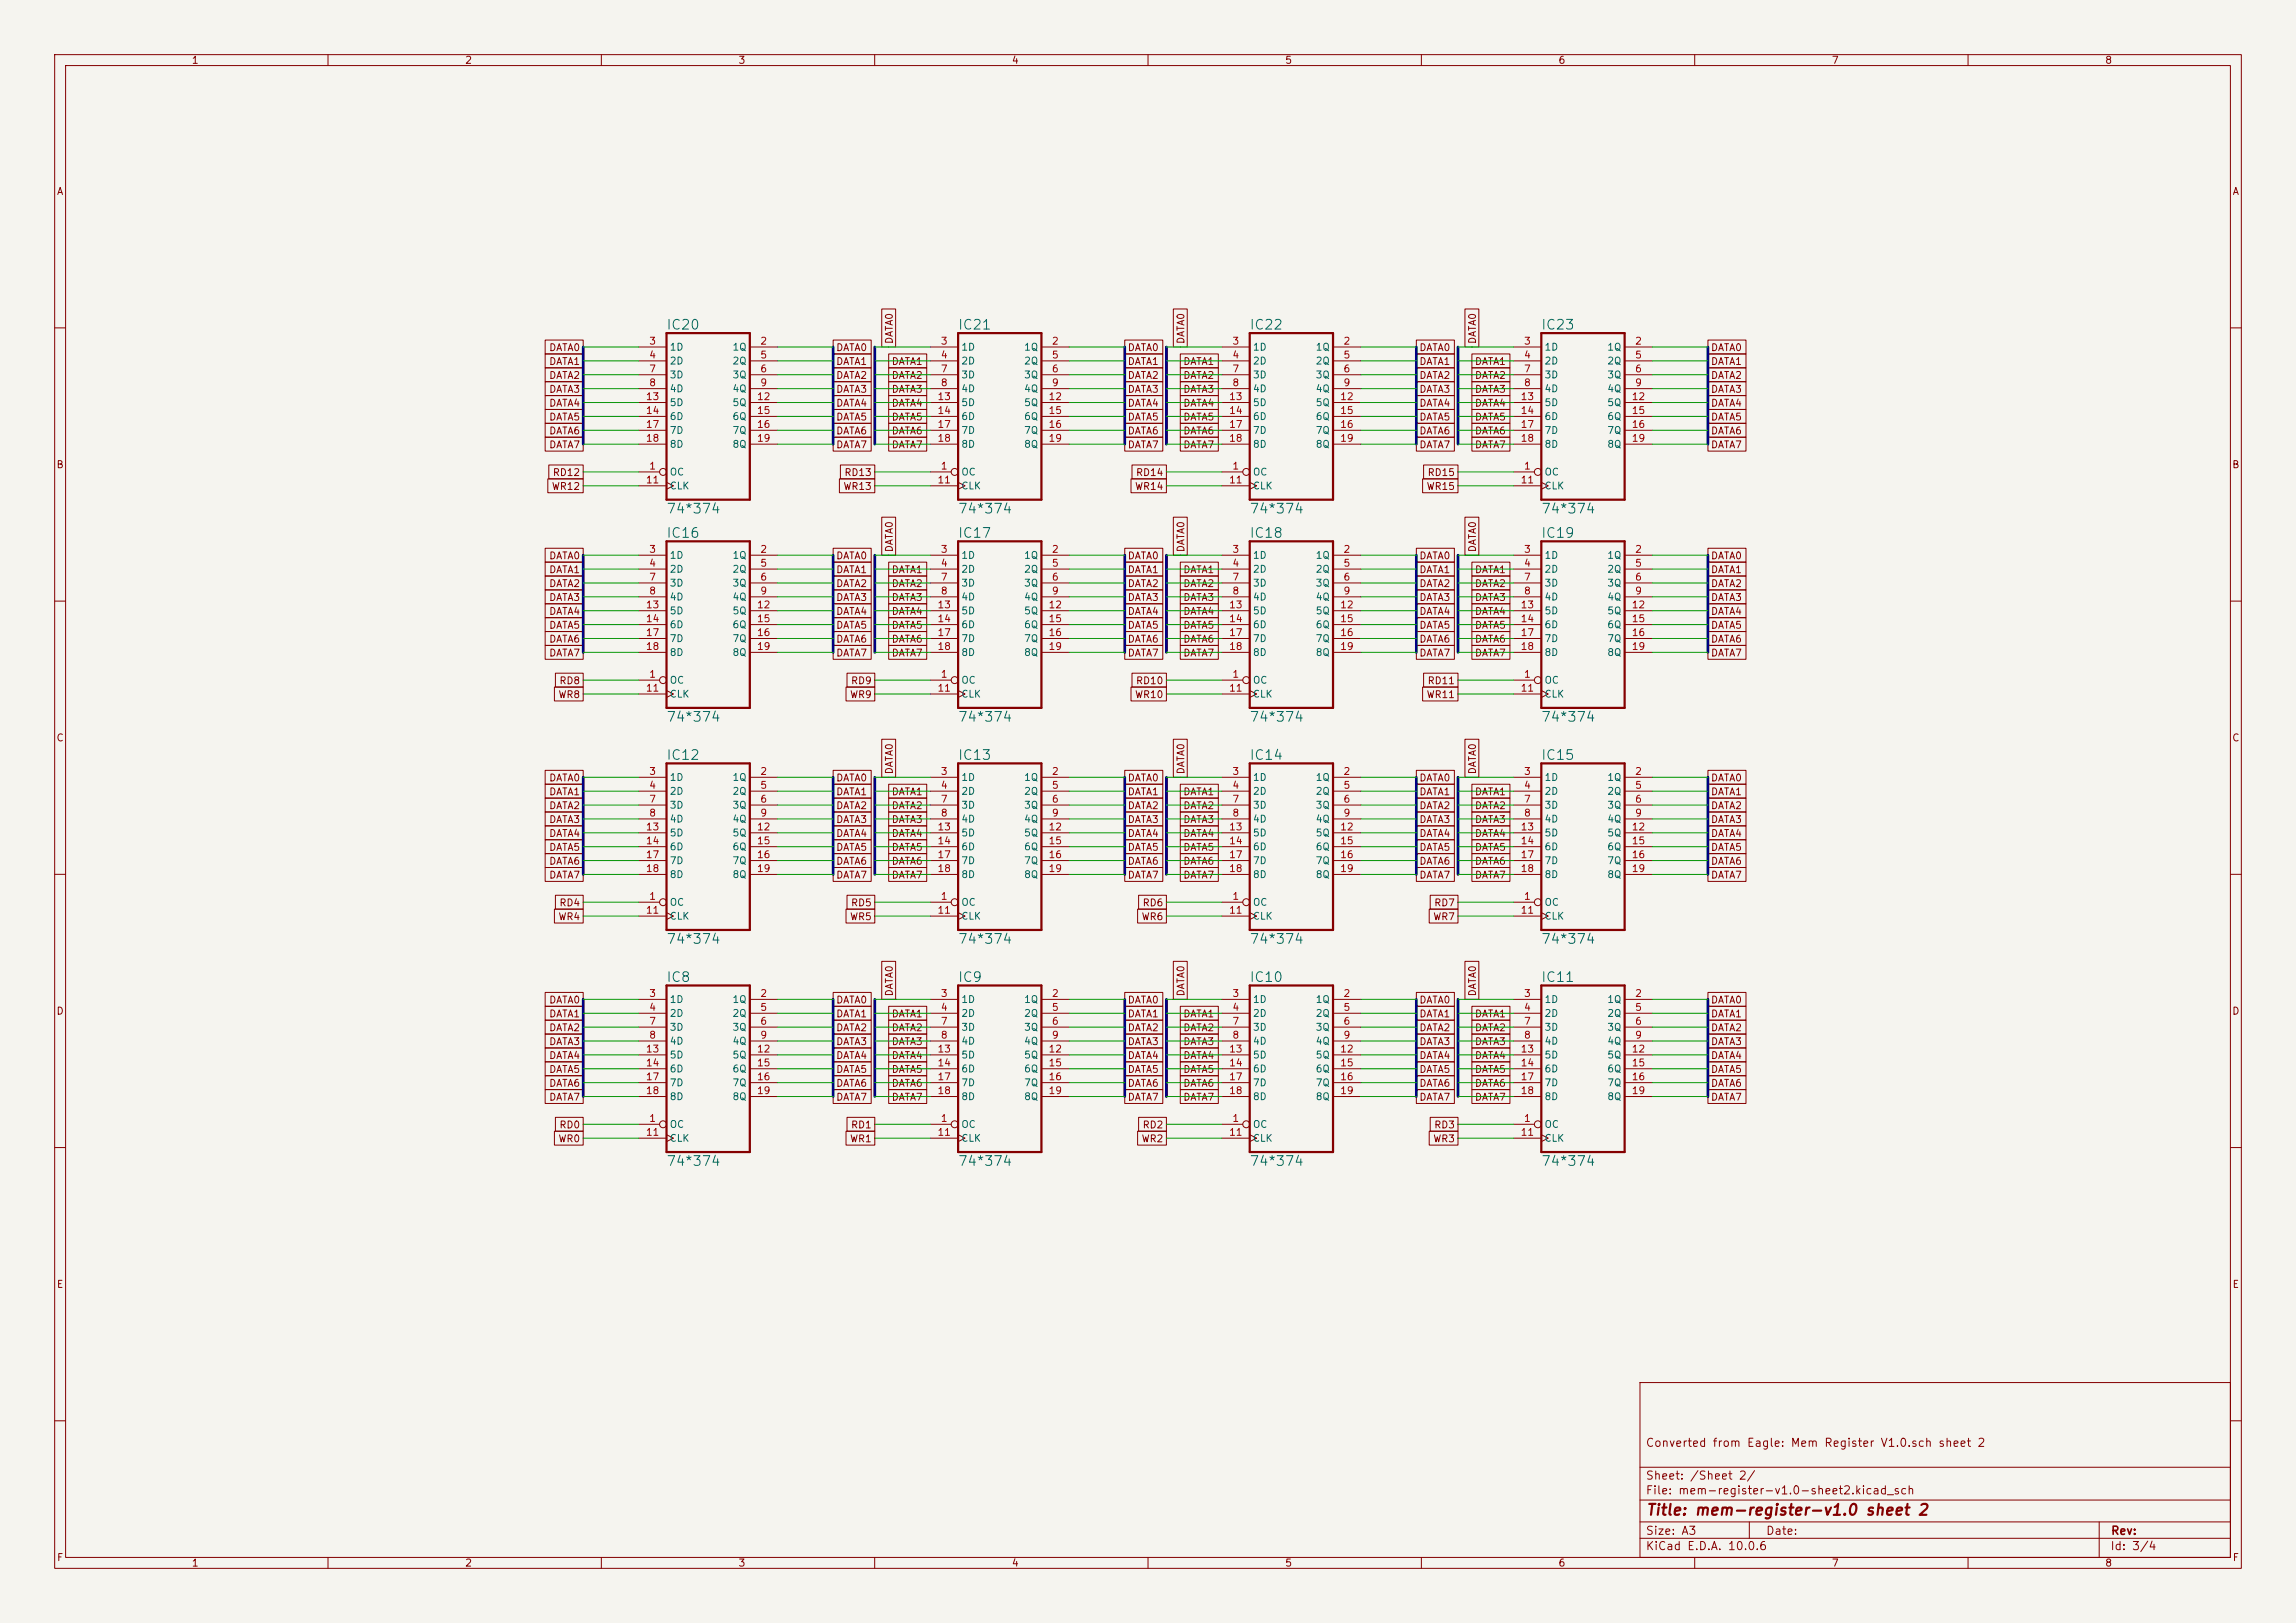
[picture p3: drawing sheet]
<svg xmlns="http://www.w3.org/2000/svg" width="420mm" height="297mm" viewBox="0 0 420 297" stroke-linecap="round" stroke-linejoin="round" font-family="sans-serif">
<defs><g id="words">
<text font-size="2" fill="#840000" x="301" y="277.8">Title: mem-register-v1.0 sheet 2</text>
<g font-size="1.8" fill="#006464">
<text x="121.8" y="60.8">IC20</text>
<text x="175.1" y="60.8">IC21</text>
<text x="228.5" y="60.8">IC22</text>
<text x="281.8" y="60.8">IC23</text>
<text x="121.8" y="94.4">74*374</text>
<text x="175.1" y="94.4">74*374</text>
<text x="228.5" y="94.4">74*374</text>
<text x="281.8" y="94.4">74*374</text>
<text x="121.8" y="98.9">IC16</text>
<text x="175.1" y="98.9">IC17</text>
<text x="228.5" y="98.9">IC18</text>
<text x="281.8" y="98.9">IC19</text>
<text x="121.8" y="132.5">74*374</text>
<text x="175.1" y="132.5">74*374</text>
<text x="228.5" y="132.5">74*374</text>
<text x="281.8" y="132.5">74*374</text>
<text x="121.8" y="139.5">IC12</text>
<text x="175.1" y="139.5">IC13</text>
<text x="228.5" y="139.5">IC14</text>
<text x="281.8" y="139.5">IC15</text>
<text x="121.8" y="173.2">74*374</text>
<text x="175.1" y="173.2">74*374</text>
<text x="228.5" y="173.2">74*374</text>
<text x="281.8" y="173.2">74*374</text>
<text x="121.8" y="180.1">IC8</text>
<text x="175.1" y="180.1">IC9</text>
<text x="228.5" y="180.1">IC10</text>
<text x="281.8" y="180.1">IC11</text>
<text x="121.8" y="213.8">74*374</text>
<text x="175.1" y="213.8">74*374</text>
<text x="228.5" y="213.8">74*374</text>
<text x="281.8" y="213.8">74*374</text>
</g>
<g font-size="1.5" fill="#840000">
<text x="300.9" y="265.1">Converted from Eagle: Mem Register V1.0.sch sheet 2</text>
<text x="300.9" y="273.8">File: mem-register-v1.0-sheet2.kicad_sch</text>
<text x="300.9" y="271.1">Sheet: /Sheet 2/</text>
<text x="300.9" y="281.2">Size: A3</text>
<text x="322.9" y="281.2">Date:</text>
<text x="386" y="281.2">Rev:</text>
<text x="300.9" y="284">KiCad E.D.A. 10.0.6</text>
<text x="385.9" y="284">Id: 3/4</text>
</g>
<g font-size="1.3" fill="#840000">
<text x="35" y="12">1</text>
<text x="85" y="12">2</text>
<text x="135" y="12">3</text>
<text x="185" y="12">4</text>
<text x="235" y="12">5</text>
<text x="285" y="12">6</text>
<text x="335" y="12">7</text>
<text x="385" y="12">8</text>
<text x="10.3" y="36">A</text>
<text x="408.3" y="36">A</text>
<text x="100.4" y="64.6">DATA0</text>
<text x="152.8" y="64.6">DATA0</text>
<text x="163.6" y="63.1" transform="rotate(-90 163.6 63.1)">DATA0</text>
<text x="206.2" y="64.6">DATA0</text>
<text x="217" y="63.1" transform="rotate(-90 217 63.1)">DATA0</text>
<text x="259.5" y="64.6">DATA0</text>
<text x="270.3" y="63.1" transform="rotate(-90 270.3 63.1)">DATA0</text>
<text x="312.9" y="64.6">DATA0</text>
<text x="100.4" y="69.6">DATA2</text>
<text x="100.4" y="67.1">DATA1</text>
<text x="152.8" y="69.6">DATA2</text>
<text x="152.8" y="67.1">DATA1</text>
<text x="163" y="69.6">DATA2</text>
<text x="163" y="67.1">DATA1</text>
<text x="206.2" y="69.6">DATA2</text>
<text x="206.2" y="67.1">DATA1</text>
<text x="216.3" y="69.6">DATA2</text>
<text x="216.3" y="67.1">DATA1</text>
<text x="259.5" y="69.6">DATA2</text>
<text x="259.5" y="67.1">DATA1</text>
<text x="269.7" y="69.6">DATA2</text>
<text x="269.7" y="67.1">DATA1</text>
<text x="312.9" y="67.1">DATA1</text>
<text x="312.9" y="69.6">DATA2</text>
<text x="100.4" y="77.3">DATA5</text>
<text x="100.4" y="74.7">DATA4</text>
<text x="100.4" y="72.2">DATA3</text>
<text x="152.8" y="72.2">DATA3</text>
<text x="152.8" y="77.3">DATA5</text>
<text x="152.8" y="74.7">DATA4</text>
<text x="163" y="72.2">DATA3</text>
<text x="163" y="77.3">DATA5</text>
<text x="163" y="74.7">DATA4</text>
<text x="206.2" y="72.2">DATA3</text>
<text x="206.2" y="77.3">DATA5</text>
<text x="206.2" y="74.7">DATA4</text>
<text x="216.3" y="72.2">DATA3</text>
<text x="216.3" y="77.3">DATA5</text>
<text x="216.3" y="74.7">DATA4</text>
<text x="259.5" y="72.2">DATA3</text>
<text x="259.5" y="77.3">DATA5</text>
<text x="259.5" y="74.7">DATA4</text>
<text x="269.7" y="72.2">DATA3</text>
<text x="269.7" y="77.3">DATA5</text>
<text x="269.7" y="74.7">DATA4</text>
<text x="312.9" y="72.2">DATA3</text>
<text x="312.9" y="77.3">DATA5</text>
<text x="312.9" y="74.7">DATA4</text>
<text x="100.4" y="82.3">DATA7</text>
<text x="100.4" y="79.8">DATA6</text>
<text x="152.8" y="82.3">DATA7</text>
<text x="152.8" y="79.8">DATA6</text>
<text x="163" y="79.8">DATA6</text>
<text x="163" y="82.3">DATA7</text>
<text x="206.2" y="82.3">DATA7</text>
<text x="206.2" y="79.8">DATA6</text>
<text x="216.3" y="82.3">DATA7</text>
<text x="216.3" y="79.8">DATA6</text>
<text x="259.5" y="82.3">DATA7</text>
<text x="259.5" y="79.8">DATA6</text>
<text x="269.7" y="82.3">DATA7</text>
<text x="269.7" y="79.8">DATA6</text>
<text x="312.9" y="82.3">DATA7</text>
<text x="312.9" y="79.8">DATA6</text>
<text x="10.2" y="86">B</text>
<text x="100.8" y="90">WR12</text>
<text x="101" y="87.4">RD12</text>
<text x="154.2" y="90">WR13</text>
<text x="154.4" y="87.4">RD13</text>
<text x="207.5" y="90">WR14</text>
<text x="207.7" y="87.4">RD14</text>
<text x="260.9" y="90">WR15</text>
<text x="261" y="87.4">RD15</text>
<text x="408.2" y="86">B</text>
<text x="163.6" y="101.2" transform="rotate(-90 163.6 101.2)">DATA0</text>
<text x="217" y="101.2" transform="rotate(-90 217 101.2)">DATA0</text>
<text x="270.3" y="101.2" transform="rotate(-90 270.3 101.2)">DATA0</text>
<text x="100.4" y="102.7">DATA0</text>
<text x="100.4" y="105.2">DATA1</text>
<text x="100.4" y="107.7">DATA2</text>
<text x="152.8" y="102.7">DATA0</text>
<text x="152.8" y="105.2">DATA1</text>
<text x="152.8" y="107.7">DATA2</text>
<text x="163" y="105.2">DATA1</text>
<text x="163" y="107.7">DATA2</text>
<text x="206.2" y="107.7">DATA2</text>
<text x="206.2" y="105.2">DATA1</text>
<text x="206.2" y="102.7">DATA0</text>
<text x="216.3" y="105.2">DATA1</text>
<text x="216.3" y="107.7">DATA2</text>
<text x="259.5" y="107.7">DATA2</text>
<text x="259.5" y="105.2">DATA1</text>
<text x="259.5" y="102.7">DATA0</text>
<text x="269.7" y="107.7">DATA2</text>
<text x="269.7" y="105.2">DATA1</text>
<text x="312.9" y="107.7">DATA2</text>
<text x="312.9" y="105.2">DATA1</text>
<text x="312.9" y="102.7">DATA0</text>
<text x="100.4" y="110.3">DATA3</text>
<text x="100.4" y="112.8">DATA4</text>
<text x="152.8" y="110.3">DATA3</text>
<text x="152.8" y="112.8">DATA4</text>
<text x="163" y="112.8">DATA4</text>
<text x="163" y="110.3">DATA3</text>
<text x="206.2" y="112.8">DATA4</text>
<text x="206.2" y="110.3">DATA3</text>
<text x="216.3" y="110.3">DATA3</text>
<text x="216.3" y="112.8">DATA4</text>
<text x="259.5" y="112.8">DATA4</text>
<text x="259.5" y="110.3">DATA3</text>
<text x="269.7" y="110.3">DATA3</text>
<text x="269.7" y="112.8">DATA4</text>
<text x="312.9" y="110.3">DATA3</text>
<text x="312.9" y="112.8">DATA4</text>
<text x="100.4" y="115.4">DATA5</text>
<text x="100.4" y="117.9">DATA6</text>
<text x="152.8" y="115.4">DATA5</text>
<text x="152.8" y="117.9">DATA6</text>
<text x="163" y="115.4">DATA5</text>
<text x="163" y="117.9">DATA6</text>
<text x="206.2" y="117.9">DATA6</text>
<text x="206.2" y="115.4">DATA5</text>
<text x="216.3" y="117.9">DATA6</text>
<text x="216.3" y="115.4">DATA5</text>
<text x="259.5" y="117.9">DATA6</text>
<text x="259.5" y="115.4">DATA5</text>
<text x="269.7" y="117.9">DATA6</text>
<text x="269.7" y="115.4">DATA5</text>
<text x="312.9" y="115.4">DATA5</text>
<text x="312.9" y="117.9">DATA6</text>
<text x="100.4" y="120.4">DATA7</text>
<text x="102.2" y="125.5">RD8</text>
<text x="152.8" y="120.4">DATA7</text>
<text x="155.6" y="125.5">RD9</text>
<text x="163" y="120.4">DATA7</text>
<text x="206.2" y="120.4">DATA7</text>
<text x="207.7" y="125.5">RD10</text>
<text x="216.3" y="120.4">DATA7</text>
<text x="259.5" y="120.4">DATA7</text>
<text x="261" y="125.5">RD11</text>
<text x="269.7" y="120.4">DATA7</text>
<text x="312.9" y="120.4">DATA7</text>
<text x="102" y="128.1">WR8</text>
<text x="155.4" y="128.1">WR9</text>
<text x="207.5" y="128.1">WR10</text>
<text x="260.9" y="128.1">WR11</text>
<text x="10.2" y="136">C</text>
<text x="408.2" y="136">C</text>
<text x="100.4" y="143.3">DATA0</text>
<text x="152.8" y="143.3">DATA0</text>
<text x="163.6" y="141.8" transform="rotate(-90 163.6 141.8)">DATA0</text>
<text x="206.2" y="143.3">DATA0</text>
<text x="217" y="141.8" transform="rotate(-90 217 141.8)">DATA0</text>
<text x="259.5" y="143.3">DATA0</text>
<text x="270.3" y="141.8" transform="rotate(-90 270.3 141.8)">DATA0</text>
<text x="312.9" y="143.3">DATA0</text>
<text x="100.4" y="148.4">DATA2</text>
<text x="100.4" y="145.8">DATA1</text>
<text x="152.8" y="145.8">DATA1</text>
<text x="152.8" y="148.4">DATA2</text>
<text x="163" y="148.4">DATA2</text>
<text x="163" y="145.8">DATA1</text>
<text x="206.2" y="145.8">DATA1</text>
<text x="206.2" y="148.4">DATA2</text>
<text x="216.3" y="145.8">DATA1</text>
<text x="216.3" y="148.4">DATA2</text>
<text x="259.5" y="145.8">DATA1</text>
<text x="259.5" y="148.4">DATA2</text>
<text x="269.7" y="145.8">DATA1</text>
<text x="269.7" y="148.4">DATA2</text>
<text x="312.9" y="145.8">DATA1</text>
<text x="312.9" y="148.4">DATA2</text>
<text x="100.4" y="156">DATA5</text>
<text x="100.4" y="153.5">DATA4</text>
<text x="100.4" y="150.9">DATA3</text>
<text x="152.8" y="150.9">DATA3</text>
<text x="152.8" y="156">DATA5</text>
<text x="152.8" y="153.5">DATA4</text>
<text x="163" y="156">DATA5</text>
<text x="163" y="153.5">DATA4</text>
<text x="163" y="150.9">DATA3</text>
<text x="206.2" y="150.9">DATA3</text>
<text x="206.2" y="153.5">DATA4</text>
<text x="206.2" y="156">DATA5</text>
<text x="216.3" y="150.9">DATA3</text>
<text x="216.3" y="153.5">DATA4</text>
<text x="216.3" y="156">DATA5</text>
<text x="259.5" y="150.9">DATA3</text>
<text x="259.5" y="153.5">DATA4</text>
<text x="259.5" y="156">DATA5</text>
<text x="269.7" y="150.9">DATA3</text>
<text x="269.7" y="153.5">DATA4</text>
<text x="269.7" y="156">DATA5</text>
<text x="312.9" y="150.9">DATA3</text>
<text x="312.9" y="153.5">DATA4</text>
<text x="312.9" y="156">DATA5</text>
<text x="100.4" y="161.1">DATA7</text>
<text x="100.4" y="158.5">DATA6</text>
<text x="152.8" y="161.1">DATA7</text>
<text x="152.8" y="158.5">DATA6</text>
<text x="163" y="161.1">DATA7</text>
<text x="163" y="158.5">DATA6</text>
<text x="206.2" y="158.5">DATA6</text>
<text x="206.2" y="161.1">DATA7</text>
<text x="216.3" y="161.1">DATA7</text>
<text x="216.3" y="158.5">DATA6</text>
<text x="259.5" y="158.5">DATA6</text>
<text x="259.5" y="161.1">DATA7</text>
<text x="269.7" y="161.1">DATA7</text>
<text x="269.7" y="158.5">DATA6</text>
<text x="312.9" y="158.5">DATA6</text>
<text x="312.9" y="161.1">DATA7</text>
<text x="102.2" y="166.2">RD4</text>
<text x="155.6" y="166.2">RD5</text>
<text x="208.9" y="166.2">RD6</text>
<text x="262.2" y="166.2">RD7</text>
<text x="102" y="168.7">WR4</text>
<text x="155.4" y="168.7">WR5</text>
<text x="208.7" y="168.7">WR6</text>
<text x="262.1" y="168.7">WR7</text>
<text x="10.2" y="186">D</text>
<text x="100.4" y="183.9">DATA0</text>
<text x="152.8" y="183.9">DATA0</text>
<text x="163.6" y="182.4" transform="rotate(-90 163.6 182.4)">DATA0</text>
<text x="206.2" y="183.9">DATA0</text>
<text x="217" y="182.4" transform="rotate(-90 217 182.4)">DATA0</text>
<text x="259.5" y="183.9">DATA0</text>
<text x="270.3" y="182.4" transform="rotate(-90 270.3 182.4)">DATA0</text>
<text x="312.9" y="183.9">DATA0</text>
<text x="408.2" y="186">D</text>
<text x="100.4" y="186.5">DATA1</text>
<text x="100.4" y="189">DATA2</text>
<text x="100.4" y="191.6">DATA3</text>
<text x="152.8" y="186.5">DATA1</text>
<text x="152.8" y="189">DATA2</text>
<text x="152.8" y="191.6">DATA3</text>
<text x="163" y="186.5">DATA1</text>
<text x="163" y="189">DATA2</text>
<text x="163" y="191.6">DATA3</text>
<text x="206.2" y="186.5">DATA1</text>
<text x="206.2" y="189">DATA2</text>
<text x="206.2" y="191.6">DATA3</text>
<text x="216.3" y="186.5">DATA1</text>
<text x="216.3" y="189">DATA2</text>
<text x="216.3" y="191.6">DATA3</text>
<text x="259.5" y="186.5">DATA1</text>
<text x="259.5" y="189">DATA2</text>
<text x="259.5" y="191.6">DATA3</text>
<text x="269.7" y="186.5">DATA1</text>
<text x="269.7" y="189">DATA2</text>
<text x="269.7" y="191.6">DATA3</text>
<text x="312.9" y="186.5">DATA1</text>
<text x="312.9" y="189">DATA2</text>
<text x="312.9" y="191.6">DATA3</text>
<text x="100.4" y="194.1">DATA4</text>
<text x="100.4" y="196.6">DATA5</text>
<text x="152.8" y="194.1">DATA4</text>
<text x="152.8" y="196.6">DATA5</text>
<text x="163" y="194.1">DATA4</text>
<text x="163" y="196.6">DATA5</text>
<text x="206.2" y="194.1">DATA4</text>
<text x="206.2" y="196.6">DATA5</text>
<text x="216.3" y="194.1">DATA4</text>
<text x="216.3" y="196.6">DATA5</text>
<text x="259.5" y="194.1">DATA4</text>
<text x="259.5" y="196.6">DATA5</text>
<text x="269.7" y="194.1">DATA4</text>
<text x="269.7" y="196.6">DATA5</text>
<text x="312.9" y="194.1">DATA4</text>
<text x="312.9" y="196.6">DATA5</text>
<text x="100.4" y="201.7">DATA7</text>
<text x="100.4" y="199.2">DATA6</text>
<text x="152.8" y="199.2">DATA6</text>
<text x="152.8" y="201.7">DATA7</text>
<text x="163" y="199.2">DATA6</text>
<text x="163" y="201.7">DATA7</text>
<text x="206.2" y="199.2">DATA6</text>
<text x="206.2" y="201.7">DATA7</text>
<text x="216.3" y="199.2">DATA6</text>
<text x="216.3" y="201.7">DATA7</text>
<text x="259.5" y="199.2">DATA6</text>
<text x="259.5" y="201.7">DATA7</text>
<text x="269.7" y="199.2">DATA6</text>
<text x="269.7" y="201.7">DATA7</text>
<text x="312.9" y="199.2">DATA6</text>
<text x="312.9" y="201.7">DATA7</text>
<text x="102" y="209.3">WR0</text>
<text x="102.2" y="206.8">RD0</text>
<text x="155.4" y="209.3">WR1</text>
<text x="155.6" y="206.8">RD1</text>
<text x="208.7" y="209.3">WR2</text>
<text x="208.9" y="206.8">RD2</text>
<text x="262.1" y="209.3">WR3</text>
<text x="262.2" y="206.8">RD3</text>
<text x="10.3" y="236">E</text>
<text x="408.3" y="236">E</text>
<text x="10.3" y="286">F</text>
<text x="35" y="287">1</text>
<text x="85" y="287">2</text>
<text x="135" y="287">3</text>
<text x="185" y="287">4</text>
<text x="235" y="287">5</text>
<text x="285" y="287">6</text>
<text x="335" y="287">7</text>
<text x="385" y="287">8</text>
<text x="408.3" y="286">F</text>
</g>
<g font-size="1.3" fill="#a90000">
<text x="118.6" y="63.4">3</text>
<text x="118.6" y="65.9">4</text>
<text x="139" y="63.4">2</text>
<text x="139" y="65.9">5</text>
<text x="172" y="63.4">3</text>
<text x="172" y="65.9">4</text>
<text x="192.3" y="63.4">2</text>
<text x="192.3" y="65.9">5</text>
<text x="225.3" y="63.4">3</text>
<text x="225.3" y="65.9">4</text>
<text x="245.6" y="63.4">2</text>
<text x="245.6" y="65.9">5</text>
<text x="278.7" y="63.4">3</text>
<text x="278.7" y="65.9">4</text>
<text x="299" y="63.4">2</text>
<text x="299" y="65.9">5</text>
<text x="118.6" y="68.4">7</text>
<text x="118.6" y="71">8</text>
<text x="139" y="68.4">6</text>
<text x="139" y="71">9</text>
<text x="172" y="68.4">7</text>
<text x="172" y="71">8</text>
<text x="192.3" y="68.4">6</text>
<text x="192.3" y="71">9</text>
<text x="225.3" y="68.4">7</text>
<text x="225.3" y="71">8</text>
<text x="245.6" y="68.4">6</text>
<text x="245.6" y="71">9</text>
<text x="278.7" y="68.4">7</text>
<text x="278.7" y="71">8</text>
<text x="299" y="68.4">6</text>
<text x="299" y="71">9</text>
<text x="118" y="73.5">13</text>
<text x="118" y="76.1">14</text>
<text x="138.4" y="73.5">12</text>
<text x="138.4" y="76.1">15</text>
<text x="171.4" y="73.5">13</text>
<text x="171.4" y="76.1">14</text>
<text x="191.7" y="73.5">12</text>
<text x="191.7" y="76.1">15</text>
<text x="224.7" y="73.5">13</text>
<text x="224.7" y="76.1">14</text>
<text x="245" y="73.5">12</text>
<text x="245" y="76.1">15</text>
<text x="278.1" y="73.5">13</text>
<text x="278.1" y="76.1">14</text>
<text x="298.4" y="73.5">12</text>
<text x="298.4" y="76.1">15</text>
<text x="118" y="78.6">17</text>
<text x="118" y="81.1">18</text>
<text x="138.4" y="78.6">16</text>
<text x="138.4" y="81.1">19</text>
<text x="171.4" y="78.6">17</text>
<text x="171.4" y="81.1">18</text>
<text x="191.7" y="78.6">16</text>
<text x="191.7" y="81.1">19</text>
<text x="224.7" y="78.6">17</text>
<text x="224.7" y="81.1">18</text>
<text x="245" y="78.6">16</text>
<text x="245" y="81.1">19</text>
<text x="278.1" y="78.6">17</text>
<text x="278.1" y="81.1">18</text>
<text x="298.4" y="78.6">16</text>
<text x="298.4" y="81.1">19</text>
<text x="118" y="88.8">11</text>
<text x="118.6" y="86.2">1</text>
<text x="171.4" y="88.8">11</text>
<text x="172" y="86.2">1</text>
<text x="224.7" y="88.8">11</text>
<text x="225.3" y="86.2">1</text>
<text x="278.1" y="88.8">11</text>
<text x="278.7" y="86.2">1</text>
<text x="118.6" y="101.5">3</text>
<text x="139" y="101.5">2</text>
<text x="172" y="101.5">3</text>
<text x="192.3" y="101.5">2</text>
<text x="225.3" y="101.5">3</text>
<text x="245.6" y="101.5">2</text>
<text x="278.7" y="101.5">3</text>
<text x="299" y="101.5">2</text>
<text x="118.6" y="104">4</text>
<text x="118.6" y="106.5">7</text>
<text x="139" y="104">5</text>
<text x="139" y="106.5">6</text>
<text x="172" y="104">4</text>
<text x="172" y="106.5">7</text>
<text x="192.3" y="104">5</text>
<text x="192.3" y="106.5">6</text>
<text x="225.3" y="104">4</text>
<text x="225.3" y="106.5">7</text>
<text x="245.6" y="104">5</text>
<text x="245.6" y="106.5">6</text>
<text x="278.7" y="104">4</text>
<text x="278.7" y="106.5">7</text>
<text x="299" y="104">5</text>
<text x="299" y="106.5">6</text>
<text x="118" y="111.6">13</text>
<text x="118.6" y="109.1">8</text>
<text x="138.4" y="111.6">12</text>
<text x="139" y="109.1">9</text>
<text x="171.4" y="111.6">13</text>
<text x="172" y="109.1">8</text>
<text x="191.7" y="111.6">12</text>
<text x="192.3" y="109.1">9</text>
<text x="224.7" y="111.6">13</text>
<text x="225.3" y="109.1">8</text>
<text x="245" y="111.6">12</text>
<text x="245.6" y="109.1">9</text>
<text x="278.1" y="111.6">13</text>
<text x="278.7" y="109.1">8</text>
<text x="298.4" y="111.6">12</text>
<text x="299" y="109.1">9</text>
<text x="118" y="114.2">14</text>
<text x="118" y="116.7">17</text>
<text x="118" y="119.2">18</text>
<text x="138.4" y="114.2">15</text>
<text x="138.4" y="116.7">16</text>
<text x="138.4" y="119.2">19</text>
<text x="171.4" y="114.2">14</text>
<text x="171.4" y="116.7">17</text>
<text x="171.4" y="119.2">18</text>
<text x="191.7" y="114.2">15</text>
<text x="191.7" y="116.7">16</text>
<text x="191.7" y="119.2">19</text>
<text x="224.7" y="114.2">14</text>
<text x="224.7" y="116.7">17</text>
<text x="224.7" y="119.2">18</text>
<text x="245" y="114.2">15</text>
<text x="245" y="116.7">16</text>
<text x="245" y="119.2">19</text>
<text x="278.1" y="114.2">14</text>
<text x="278.1" y="116.7">17</text>
<text x="278.1" y="119.2">18</text>
<text x="298.4" y="114.2">15</text>
<text x="298.4" y="116.7">16</text>
<text x="298.4" y="119.2">19</text>
<text x="118.6" y="124.3">1</text>
<text x="172" y="124.3">1</text>
<text x="225.3" y="124.3">1</text>
<text x="278.7" y="124.3">1</text>
<text x="118" y="126.9">11</text>
<text x="171.4" y="126.9">11</text>
<text x="224.7" y="126.9">11</text>
<text x="278.1" y="126.9">11</text>
<text x="118.6" y="142.1">3</text>
<text x="139" y="142.1">2</text>
<text x="172" y="142.1">3</text>
<text x="192.3" y="142.1">2</text>
<text x="225.3" y="142.1">3</text>
<text x="245.6" y="142.1">2</text>
<text x="278.7" y="142.1">3</text>
<text x="299" y="142.1">2</text>
<text x="118.6" y="144.6">4</text>
<text x="118.6" y="147.2">7</text>
<text x="118.6" y="149.7">8</text>
<text x="139" y="144.6">5</text>
<text x="139" y="147.2">6</text>
<text x="139" y="149.7">9</text>
<text x="172" y="144.6">4</text>
<text x="172" y="147.2">7</text>
<text x="172" y="149.7">8</text>
<text x="192.3" y="144.6">5</text>
<text x="192.3" y="147.2">6</text>
<text x="192.3" y="149.7">9</text>
<text x="225.3" y="144.6">4</text>
<text x="225.3" y="147.2">7</text>
<text x="225.3" y="149.7">8</text>
<text x="245.6" y="144.6">5</text>
<text x="245.6" y="147.2">6</text>
<text x="245.6" y="149.7">9</text>
<text x="278.7" y="144.6">4</text>
<text x="278.7" y="147.2">7</text>
<text x="278.7" y="149.7">8</text>
<text x="299" y="144.6">5</text>
<text x="299" y="147.2">6</text>
<text x="299" y="149.7">9</text>
<text x="118" y="152.3">13</text>
<text x="118" y="154.8">14</text>
<text x="138.4" y="152.3">12</text>
<text x="138.4" y="154.8">15</text>
<text x="171.4" y="152.3">13</text>
<text x="171.4" y="154.8">14</text>
<text x="191.7" y="152.3">12</text>
<text x="191.7" y="154.8">15</text>
<text x="224.7" y="152.3">13</text>
<text x="224.7" y="154.8">14</text>
<text x="245" y="152.3">12</text>
<text x="245" y="154.8">15</text>
<text x="278.1" y="152.3">13</text>
<text x="278.1" y="154.8">14</text>
<text x="298.4" y="152.3">12</text>
<text x="298.4" y="154.8">15</text>
<text x="118" y="157.3">17</text>
<text x="118" y="159.9">18</text>
<text x="138.4" y="157.3">16</text>
<text x="138.4" y="159.9">19</text>
<text x="171.4" y="157.3">17</text>
<text x="171.4" y="159.9">18</text>
<text x="191.7" y="157.3">16</text>
<text x="191.7" y="159.9">19</text>
<text x="224.7" y="157.3">17</text>
<text x="224.7" y="159.9">18</text>
<text x="245" y="157.3">16</text>
<text x="245" y="159.9">19</text>
<text x="278.1" y="157.3">17</text>
<text x="278.1" y="159.9">18</text>
<text x="298.4" y="157.3">16</text>
<text x="298.4" y="159.9">19</text>
<text x="118" y="167.5">11</text>
<text x="118.6" y="165">1</text>
<text x="171.4" y="167.5">11</text>
<text x="172" y="165">1</text>
<text x="224.7" y="167.5">11</text>
<text x="225.3" y="165">1</text>
<text x="278.1" y="167.5">11</text>
<text x="278.7" y="165">1</text>
<text x="118.6" y="182.7">3</text>
<text x="118.6" y="185.3">4</text>
<text x="139" y="182.7">2</text>
<text x="139" y="185.3">5</text>
<text x="172" y="182.7">3</text>
<text x="172" y="185.3">4</text>
<text x="192.3" y="182.7">2</text>
<text x="192.3" y="185.3">5</text>
<text x="225.3" y="182.7">3</text>
<text x="225.3" y="185.3">4</text>
<text x="245.6" y="182.7">2</text>
<text x="245.6" y="185.3">5</text>
<text x="278.7" y="182.7">3</text>
<text x="278.7" y="185.3">4</text>
<text x="299" y="182.7">2</text>
<text x="299" y="185.3">5</text>
<text x="118.6" y="187.8">7</text>
<text x="118.6" y="190.4">8</text>
<text x="139" y="187.8">6</text>
<text x="139" y="190.4">9</text>
<text x="172" y="187.8">7</text>
<text x="172" y="190.4">8</text>
<text x="192.3" y="187.8">6</text>
<text x="192.3" y="190.4">9</text>
<text x="225.3" y="187.8">7</text>
<text x="225.3" y="190.4">8</text>
<text x="245.6" y="187.8">6</text>
<text x="245.6" y="190.4">9</text>
<text x="278.7" y="187.8">7</text>
<text x="278.7" y="190.4">8</text>
<text x="299" y="187.8">6</text>
<text x="299" y="190.4">9</text>
<text x="118" y="192.9">13</text>
<text x="118" y="195.4">14</text>
<text x="118" y="198">17</text>
<text x="138.4" y="192.9">12</text>
<text x="138.4" y="195.4">15</text>
<text x="138.4" y="198">16</text>
<text x="171.4" y="192.9">13</text>
<text x="171.4" y="195.4">14</text>
<text x="171.4" y="198">17</text>
<text x="191.7" y="192.9">12</text>
<text x="191.7" y="195.4">15</text>
<text x="191.7" y="198">16</text>
<text x="224.7" y="192.9">13</text>
<text x="224.7" y="195.4">14</text>
<text x="224.7" y="198">17</text>
<text x="245" y="192.9">12</text>
<text x="245" y="195.4">15</text>
<text x="245" y="198">16</text>
<text x="278.1" y="192.9">13</text>
<text x="278.1" y="195.4">14</text>
<text x="278.1" y="198">17</text>
<text x="298.4" y="192.9">12</text>
<text x="298.4" y="195.4">15</text>
<text x="298.4" y="198">16</text>
<text x="118" y="200.5">18</text>
<text x="138.4" y="200.5">19</text>
<text x="171.4" y="200.5">18</text>
<text x="191.7" y="200.5">19</text>
<text x="224.7" y="200.5">18</text>
<text x="245" y="200.5">19</text>
<text x="278.1" y="200.5">18</text>
<text x="298.4" y="200.5">19</text>
<text x="118" y="208.1">11</text>
<text x="118.6" y="205.6">1</text>
<text x="171.4" y="208.1">11</text>
<text x="172" y="205.6">1</text>
<text x="224.7" y="208.1">11</text>
<text x="225.3" y="205.6">1</text>
<text x="278.1" y="208.1">11</text>
<text x="278.7" y="205.6">1</text>
</g>
<g font-size="1.3" fill="#006464">
<text x="122.4" y="64.5">1D</text>
<text x="133.9" y="64.5">1Q</text>
<text x="175.7" y="64.5">1D</text>
<text x="187.2" y="64.5">1Q</text>
<text x="229.1" y="64.5">1D</text>
<text x="240.6" y="64.5">1Q</text>
<text x="282.4" y="64.5">1D</text>
<text x="293.9" y="64.5">1Q</text>
<text x="122.4" y="67">2D</text>
<text x="122.4" y="69.5">3D</text>
<text x="133.9" y="67">2Q</text>
<text x="133.9" y="69.5">3Q</text>
<text x="175.7" y="67">2D</text>
<text x="175.7" y="69.5">3D</text>
<text x="187.2" y="67">2Q</text>
<text x="187.2" y="69.5">3Q</text>
<text x="229.1" y="67">2D</text>
<text x="229.1" y="69.5">3D</text>
<text x="240.6" y="67">2Q</text>
<text x="240.6" y="69.5">3Q</text>
<text x="282.4" y="67">2D</text>
<text x="282.4" y="69.5">3D</text>
<text x="293.9" y="67">2Q</text>
<text x="293.9" y="69.5">3Q</text>
<text x="122.4" y="72.1">4D</text>
<text x="122.4" y="74.6">5D</text>
<text x="122.4" y="77.2">6D</text>
<text x="133.9" y="72.1">4Q</text>
<text x="133.9" y="74.6">5Q</text>
<text x="133.9" y="77.2">6Q</text>
<text x="175.7" y="72.1">4D</text>
<text x="175.7" y="74.6">5D</text>
<text x="175.7" y="77.2">6D</text>
<text x="187.2" y="72.1">4Q</text>
<text x="187.2" y="74.6">5Q</text>
<text x="187.2" y="77.2">6Q</text>
<text x="229.1" y="72.1">4D</text>
<text x="229.1" y="74.6">5D</text>
<text x="229.1" y="77.2">6D</text>
<text x="240.6" y="72.1">4Q</text>
<text x="240.6" y="74.6">5Q</text>
<text x="240.6" y="77.2">6Q</text>
<text x="282.4" y="72.1">4D</text>
<text x="282.4" y="74.6">5D</text>
<text x="282.4" y="77.2">6D</text>
<text x="293.9" y="72.1">4Q</text>
<text x="293.9" y="74.6">5Q</text>
<text x="293.9" y="77.2">6Q</text>
<text x="122.4" y="79.7">7D</text>
<text x="122.4" y="82.2">8D</text>
<text x="133.9" y="79.7">7Q</text>
<text x="133.9" y="82.2">8Q</text>
<text x="175.7" y="79.7">7D</text>
<text x="175.7" y="82.2">8D</text>
<text x="187.2" y="79.7">7Q</text>
<text x="187.2" y="82.2">8Q</text>
<text x="229.1" y="79.7">7D</text>
<text x="229.1" y="82.2">8D</text>
<text x="240.6" y="79.7">7Q</text>
<text x="240.6" y="82.2">8Q</text>
<text x="282.4" y="79.7">7D</text>
<text x="282.4" y="82.2">8D</text>
<text x="293.9" y="79.7">7Q</text>
<text x="293.9" y="82.2">8Q</text>
<text x="122.4" y="87.3">OC</text>
<text x="122.4" y="89.9">CLK</text>
<text x="175.7" y="87.3">OC</text>
<text x="175.7" y="89.9">CLK</text>
<text x="229.1" y="87.3">OC</text>
<text x="229.1" y="89.9">CLK</text>
<text x="282.4" y="87.3">OC</text>
<text x="282.4" y="89.9">CLK</text>
<text x="122.4" y="102.6">1D</text>
<text x="122.4" y="105.1">2D</text>
<text x="122.4" y="107.6">3D</text>
<text x="133.9" y="102.6">1Q</text>
<text x="133.9" y="105.1">2Q</text>
<text x="133.9" y="107.6">3Q</text>
<text x="175.7" y="102.6">1D</text>
<text x="175.7" y="105.1">2D</text>
<text x="175.7" y="107.6">3D</text>
<text x="187.2" y="102.6">1Q</text>
<text x="187.2" y="105.1">2Q</text>
<text x="187.2" y="107.6">3Q</text>
<text x="229.1" y="102.6">1D</text>
<text x="229.1" y="105.1">2D</text>
<text x="229.1" y="107.6">3D</text>
<text x="240.6" y="102.6">1Q</text>
<text x="240.6" y="105.1">2Q</text>
<text x="240.6" y="107.6">3Q</text>
<text x="282.4" y="102.6">1D</text>
<text x="282.4" y="105.1">2D</text>
<text x="282.4" y="107.6">3D</text>
<text x="293.9" y="102.6">1Q</text>
<text x="293.9" y="105.1">2Q</text>
<text x="293.9" y="107.6">3Q</text>
<text x="122.4" y="110.2">4D</text>
<text x="122.4" y="112.7">5D</text>
<text x="133.9" y="110.2">4Q</text>
<text x="133.9" y="112.7">5Q</text>
<text x="175.7" y="110.2">4D</text>
<text x="175.7" y="112.7">5D</text>
<text x="187.2" y="110.2">4Q</text>
<text x="187.2" y="112.7">5Q</text>
<text x="229.1" y="110.2">4D</text>
<text x="229.1" y="112.7">5D</text>
<text x="240.6" y="110.2">4Q</text>
<text x="240.6" y="112.7">5Q</text>
<text x="282.4" y="110.2">4D</text>
<text x="282.4" y="112.7">5D</text>
<text x="293.9" y="110.2">4Q</text>
<text x="293.9" y="112.7">5Q</text>
<text x="122.4" y="115.3">6D</text>
<text x="122.4" y="117.8">7D</text>
<text x="133.9" y="115.3">6Q</text>
<text x="133.9" y="117.8">7Q</text>
<text x="175.7" y="115.3">6D</text>
<text x="175.7" y="117.8">7D</text>
<text x="187.2" y="115.3">6Q</text>
<text x="187.2" y="117.8">7Q</text>
<text x="229.1" y="115.3">6D</text>
<text x="229.1" y="117.8">7D</text>
<text x="240.6" y="115.3">6Q</text>
<text x="240.6" y="117.8">7Q</text>
<text x="282.4" y="115.3">6D</text>
<text x="282.4" y="117.8">7D</text>
<text x="293.9" y="115.3">6Q</text>
<text x="293.9" y="117.8">7Q</text>
<text x="122.4" y="125.4">OC</text>
<text x="122.4" y="120.3">8D</text>
<text x="133.9" y="120.3">8Q</text>
<text x="175.7" y="125.4">OC</text>
<text x="175.7" y="120.3">8D</text>
<text x="187.2" y="120.3">8Q</text>
<text x="229.1" y="125.4">OC</text>
<text x="229.1" y="120.3">8D</text>
<text x="240.6" y="120.3">8Q</text>
<text x="282.4" y="125.4">OC</text>
<text x="282.4" y="120.3">8D</text>
<text x="293.9" y="120.3">8Q</text>
<text x="122.4" y="128">CLK</text>
<text x="175.7" y="128">CLK</text>
<text x="229.1" y="128">CLK</text>
<text x="282.4" y="128">CLK</text>
<text x="122.4" y="143.2">1D</text>
<text x="133.9" y="143.2">1Q</text>
<text x="175.7" y="143.2">1D</text>
<text x="187.2" y="143.2">1Q</text>
<text x="229.1" y="143.2">1D</text>
<text x="240.6" y="143.2">1Q</text>
<text x="282.4" y="143.2">1D</text>
<text x="293.9" y="143.2">1Q</text>
<text x="122.4" y="145.7">2D</text>
<text x="122.4" y="148.3">3D</text>
<text x="133.9" y="145.7">2Q</text>
<text x="133.9" y="148.3">3Q</text>
<text x="175.7" y="145.7">2D</text>
<text x="175.7" y="148.3">3D</text>
<text x="187.2" y="145.7">2Q</text>
<text x="187.2" y="148.3">3Q</text>
<text x="229.1" y="145.7">2D</text>
<text x="229.1" y="148.3">3D</text>
<text x="240.6" y="145.7">2Q</text>
<text x="240.6" y="148.3">3Q</text>
<text x="282.4" y="145.7">2D</text>
<text x="282.4" y="148.3">3D</text>
<text x="293.9" y="145.7">2Q</text>
<text x="293.9" y="148.3">3Q</text>
<text x="122.4" y="150.8">4D</text>
<text x="122.4" y="153.4">5D</text>
<text x="122.4" y="155.9">6D</text>
<text x="133.9" y="150.8">4Q</text>
<text x="133.9" y="153.4">5Q</text>
<text x="133.9" y="155.9">6Q</text>
<text x="175.7" y="150.8">4D</text>
<text x="175.7" y="153.4">5D</text>
<text x="175.7" y="155.9">6D</text>
<text x="187.2" y="150.8">4Q</text>
<text x="187.2" y="153.4">5Q</text>
<text x="187.2" y="155.9">6Q</text>
<text x="229.1" y="150.8">4D</text>
<text x="229.1" y="153.4">5D</text>
<text x="229.1" y="155.9">6D</text>
<text x="240.6" y="150.8">4Q</text>
<text x="240.6" y="153.4">5Q</text>
<text x="240.6" y="155.9">6Q</text>
<text x="282.4" y="150.8">4D</text>
<text x="282.4" y="153.4">5D</text>
<text x="282.4" y="155.9">6D</text>
<text x="293.9" y="150.8">4Q</text>
<text x="293.9" y="153.4">5Q</text>
<text x="293.9" y="155.9">6Q</text>
<text x="122.4" y="158.4">7D</text>
<text x="122.4" y="161">8D</text>
<text x="133.9" y="158.4">7Q</text>
<text x="133.9" y="161">8Q</text>
<text x="175.7" y="158.4">7D</text>
<text x="175.7" y="161">8D</text>
<text x="187.2" y="158.4">7Q</text>
<text x="187.2" y="161">8Q</text>
<text x="229.1" y="158.4">7D</text>
<text x="229.1" y="161">8D</text>
<text x="240.6" y="158.4">7Q</text>
<text x="240.6" y="161">8Q</text>
<text x="282.4" y="158.4">7D</text>
<text x="282.4" y="161">8D</text>
<text x="293.9" y="158.4">7Q</text>
<text x="293.9" y="161">8Q</text>
<text x="122.4" y="166.1">OC</text>
<text x="175.7" y="166.1">OC</text>
<text x="229.1" y="166.1">OC</text>
<text x="282.4" y="166.1">OC</text>
<text x="122.4" y="168.6">CLK</text>
<text x="175.7" y="168.6">CLK</text>
<text x="229.1" y="168.6">CLK</text>
<text x="282.4" y="168.6">CLK</text>
<text x="122.4" y="183.8">1D</text>
<text x="133.9" y="183.8">1Q</text>
<text x="175.7" y="183.8">1D</text>
<text x="187.2" y="183.8">1Q</text>
<text x="229.1" y="183.8">1D</text>
<text x="240.6" y="183.8">1Q</text>
<text x="282.4" y="183.8">1D</text>
<text x="293.9" y="183.8">1Q</text>
<text x="122.4" y="186.4">2D</text>
<text x="122.4" y="188.9">3D</text>
<text x="122.4" y="191.5">4D</text>
<text x="133.9" y="186.4">2Q</text>
<text x="133.9" y="188.9">3Q</text>
<text x="133.9" y="191.5">4Q</text>
<text x="175.7" y="186.4">2D</text>
<text x="175.7" y="188.9">3D</text>
<text x="175.7" y="191.5">4D</text>
<text x="187.2" y="186.4">2Q</text>
<text x="187.2" y="188.9">3Q</text>
<text x="187.2" y="191.5">4Q</text>
<text x="229.1" y="186.4">2D</text>
<text x="229.1" y="188.9">3D</text>
<text x="229.1" y="191.5">4D</text>
<text x="240.6" y="186.4">2Q</text>
<text x="240.6" y="188.9">3Q</text>
<text x="240.6" y="191.5">4Q</text>
<text x="282.4" y="186.4">2D</text>
<text x="282.4" y="188.9">3D</text>
<text x="282.4" y="191.5">4D</text>
<text x="293.9" y="186.4">2Q</text>
<text x="293.9" y="188.9">3Q</text>
<text x="293.9" y="191.5">4Q</text>
<text x="122.4" y="194">5D</text>
<text x="122.4" y="196.5">6D</text>
<text x="133.9" y="194">5Q</text>
<text x="133.9" y="196.5">6Q</text>
<text x="175.7" y="194">5D</text>
<text x="175.7" y="196.5">6D</text>
<text x="187.2" y="194">5Q</text>
<text x="187.2" y="196.5">6Q</text>
<text x="229.1" y="194">5D</text>
<text x="229.1" y="196.5">6D</text>
<text x="240.6" y="194">5Q</text>
<text x="240.6" y="196.5">6Q</text>
<text x="282.4" y="194">5D</text>
<text x="282.4" y="196.5">6D</text>
<text x="293.9" y="194">5Q</text>
<text x="293.9" y="196.5">6Q</text>
<text x="122.4" y="199.1">7D</text>
<text x="122.4" y="201.6">8D</text>
<text x="133.9" y="199.1">7Q</text>
<text x="133.9" y="201.6">8Q</text>
<text x="175.7" y="199.1">7D</text>
<text x="175.7" y="201.6">8D</text>
<text x="187.2" y="199.1">7Q</text>
<text x="187.2" y="201.6">8Q</text>
<text x="229.1" y="199.1">7D</text>
<text x="229.1" y="201.6">8D</text>
<text x="240.6" y="199.1">7Q</text>
<text x="240.6" y="201.6">8Q</text>
<text x="282.4" y="199.1">7D</text>
<text x="282.4" y="201.6">8D</text>
<text x="293.9" y="199.1">7Q</text>
<text x="293.9" y="201.6">8Q</text>
<text x="122.4" y="206.7">OC</text>
<text x="122.4" y="209.2">CLK</text>
<text x="175.7" y="206.7">OC</text>
<text x="175.7" y="209.2">CLK</text>
<text x="229.1" y="206.7">OC</text>
<text x="229.1" y="209.2">CLK</text>
<text x="282.4" y="206.7">OC</text>
<text x="282.4" y="209.2">CLK</text>
</g>
</g></defs>
<path d="M0 0h420v297h-420z" fill="#f5f4ef" stroke="#f5f4ef" stroke-width=".18"/>
<g fill="none" stroke="#840000" stroke-width=".18">
<path d="M10 10h400v277h-400zM12 12h396v273h-396zM60 10v2M110 10v2M160 10v2M210 10v2M260 10v2M310 10v2M360 10v2M161.3 56.5h2.5v7h-2.5zM214.6 56.5h2.6v7h-2.6zM268 56.5h2.5v7h-2.5z"/>
<path d="M10 60h2M99.7 77.5h7v2.5h-7zM99.7 74.9h7v2.6h-7zM99.7 72.4h7v2.5h-7zM99.7 69.8h7v2.6h-7zM99.7 67.3h7v2.6h-7zM99.7 64.8h7v2.5h-7zM99.7 62.2h7v2.6h-7zM116.8 63.5h5.1M116.8 66h5.1M116.8 68.6h5.1M116.8 71.1h5.1"/>
<path d="M116.8 73.7h5.1M116.8 76.2h5.1M116.8 78.7h5.1M137.2 63.5h5M137.2 66h5M137.2 68.6h5M137.2 71.1h5M137.2 73.7h5M137.2 76.2h5M137.2 78.7h5M152.4 69.8h7v2.6h-7zM152.4 67.3h7v2.6h-7z"/>
<path d="M152.4 64.8h7v2.5h-7zM152.4 62.2h7v2.6h-7zM152.4 77.5h7v2.5h-7zM152.4 74.9h7v2.6h-7zM152.4 72.4h7v2.5h-7zM162.6 69.8h6.9v2.6h-6.9zM162.6 67.3h6.9v2.6h-6.9zM162.6 64.8h6.9v2.5h-6.9zM162.6 77.5h6.9v2.5h-6.9zM162.6 74.9h6.9v2.6h-6.9zM162.6 72.4h6.9v2.5h-6.9zM170.2 63.5h5.1"/>
<path d="M170.2 66h5.1M170.2 68.6h5.1M170.2 71.1h5.1M170.2 73.7h5.1M170.2 76.2h5.1M170.2 78.7h5.1M190.5 63.5h5.1M190.5 66h5.1M190.5 68.6h5.1M190.5 71.1h5.1M190.5 73.7h5.1M190.5 76.2h5.1"/>
<path d="M190.5 78.7h5.1M205.7 69.8h7v2.6h-7zM205.7 67.3h7v2.6h-7zM205.7 64.8h7v2.5h-7zM205.7 62.2h7v2.6h-7zM205.7 77.5h7v2.5h-7zM205.7 74.9h7v2.6h-7zM205.7 72.4h7v2.5h-7zM215.9 69.8h7v2.6h-7zM215.9 67.3h7v2.6h-7zM215.9 64.8h7v2.5h-7zM215.9 77.5h7v2.5h-7z"/>
<path d="M215.9 74.9h7v2.6h-7zM215.9 72.4h7v2.5h-7zM223.5 63.5h5.1M223.5 66h5.1M223.5 68.6h5.1M223.5 71.1h5.1M223.5 73.7h5.1M223.5 76.2h5.1M223.5 78.7h5.1M243.8 63.5h5.1M243.8 66h5.1M243.8 68.6h5.1"/>
<path d="M243.8 71.1h5.1M243.8 73.7h5.1M243.8 76.2h5.1M243.8 78.7h5.1M259.1 69.8h6.9v2.6h-6.9zM259.1 67.3h6.9v2.6h-6.9zM259.1 64.8h6.9v2.5h-6.9zM259.1 62.2h6.9v2.6h-6.9zM259.1 77.5h6.9v2.5h-6.9zM259.1 74.9h6.9v2.6h-6.9zM259.1 72.4h6.9v2.5h-6.9zM269.2 69.8h7v2.6h-7z"/>
<path d="M269.2 67.3h7v2.6h-7zM269.2 64.8h7v2.5h-7zM269.2 77.5h7v2.5h-7zM269.2 74.9h7v2.6h-7zM269.2 72.4h7v2.5h-7zM276.9 63.5h5M276.9 66h5M276.9 68.6h5M276.9 71.1h5M276.9 73.7h5M276.9 76.2h5M276.9 78.7h5"/>
<path d="M297.2 63.5h5.1M297.2 66h5.1M297.2 68.6h5.1M297.2 71.1h5.1M297.2 73.7h5.1M297.2 76.2h5.1M297.2 78.7h5.1M312.4 62.2h7v2.6h-7zM312.4 64.8h7v2.5h-7zM312.4 67.3h7v2.6h-7zM312.4 69.8h7v2.6h-7zM312.4 77.5h7v2.5h-7z"/>
<path d="M312.4 74.9h7v2.6h-7zM312.4 72.4h7v2.5h-7zM408 60h2M99.7 80h7v2.6h-7zM100.2 87.6h6.5v2.6h-6.5zM100.4 85.1h6.3v2.5h-6.3zM116.8 86.4h3.8M116.8 88.9h5.1M116.8 81.3h5.1M121.9 88.3l1.3 .6-1.3 .6M137.2 81.3h5M152.4 80h7v2.6h-7z"/>
<path d="M153.5 87.6h6.5v2.6h-6.5zM153.7 85.1h6.3v2.5h-6.3zM161.3 94.6h2.5v7h-2.5zM162.6 80h6.9v2.6h-6.9zM170.2 86.4h3.8M170.2 88.9h5.1M170.2 81.3h5.1M175.3 88.3l1.2 .6-1.2 .6M190.5 81.3h5.1M205.7 80h7v2.6h-7zM206.9 87.6h6.5v2.6h-6.5zM207.1 85.1h6.3v2.5h-6.3z"/>
<path d="M214.6 94.6h2.6v7h-2.6zM215.9 80h7v2.6h-7zM223.5 86.4h3.8M223.5 88.9h5.1M223.5 81.3h5.1M228.6 88.3l1.3 .6-1.3 .6M243.8 81.3h5.1M259.1 80h6.9v2.6h-6.9zM260.2 87.6h6.5v2.6h-6.5zM260.4 85.1h6.3v2.5h-6.3zM268 94.6h2.5v7h-2.5zM269.2 80h7v2.6h-7z"/>
<path d="M276.9 86.4h3.8M276.9 88.9h5M276.9 81.3h5M281.9 88.3l1.3 .6-1.3 .6M297.2 81.3h5.1M312.4 80h7v2.6h-7zM10 110h2M99.7 100.3h7v2.6h-7zM99.7 102.9h7v2.5h-7zM99.7 105.4h7v2.6h-7zM99.7 107.9h7v2.6h-7zM99.7 110.5h7v2.5h-7z"/>
<path d="M99.7 113h7v2.6h-7zM99.7 115.6h7v2.5h-7zM99.7 118.1h7v2.6h-7zM116.8 101.6h5.1M116.8 104.1h5.1M116.8 106.7h5.1M116.8 109.2h5.1M116.8 111.8h5.1M116.8 114.3h5.1M116.8 116.8h5.1M116.8 119.4h5.1M137.2 101.6h5"/>
<path d="M137.2 104.1h5M137.2 106.7h5M137.2 109.2h5M137.2 111.8h5M137.2 114.3h5M137.2 116.8h5M137.2 119.4h5M152.4 100.3h7v2.6h-7zM152.4 102.9h7v2.5h-7zM152.4 105.4h7v2.6h-7zM152.4 107.9h7v2.6h-7zM152.4 110.5h7v2.5h-7z"/>
<path d="M152.4 113h7v2.6h-7zM152.4 115.6h7v2.5h-7zM152.4 118.1h7v2.6h-7zM162.6 110.5h6.9v2.5h-6.9zM162.6 113h6.9v2.6h-6.9zM162.6 115.6h6.9v2.5h-6.9zM162.6 102.9h6.9v2.5h-6.9zM162.6 105.4h6.9v2.6h-6.9zM162.6 107.9h6.9v2.6h-6.9zM162.6 118.1h6.9v2.6h-6.9zM170.2 101.6h5.1M170.2 104.1h5.1"/>
<path d="M170.2 106.7h5.1M170.2 109.2h5.1M170.2 111.8h5.1M170.2 114.3h5.1M170.2 116.8h5.1M170.2 119.4h5.1M190.5 101.6h5.1M190.5 104.1h5.1M190.5 106.7h5.1M190.5 109.2h5.1M190.5 111.8h5.1M190.5 114.3h5.1"/>
<path d="M190.5 116.8h5.1M190.5 119.4h5.1M205.7 118.1h7v2.6h-7zM205.7 115.6h7v2.5h-7zM205.7 113h7v2.6h-7zM205.7 110.5h7v2.5h-7zM205.7 107.9h7v2.6h-7zM205.7 105.4h7v2.6h-7zM205.7 102.9h7v2.5h-7zM205.7 100.3h7v2.6h-7zM215.9 118.1h7v2.6h-7zM215.9 107.9h7v2.6h-7z"/>
<path d="M215.9 102.9h7v2.5h-7zM215.9 115.6h7v2.5h-7zM215.9 113h7v2.6h-7zM215.9 110.5h7v2.5h-7zM215.9 105.4h7v2.6h-7zM223.5 101.6h5.1M223.5 104.1h5.1M223.5 106.7h5.1M223.5 109.2h5.1M223.5 111.8h5.1M223.5 114.3h5.1M223.5 116.8h5.1"/>
<path d="M223.5 119.4h5.1M243.8 101.6h5.1M243.8 104.1h5.1M243.8 106.7h5.1M243.8 109.2h5.1M243.8 111.8h5.1M243.8 114.3h5.1M243.8 116.8h5.1M243.8 119.4h5.1M259.1 118.1h6.9v2.6h-6.9zM259.1 115.6h6.9v2.5h-6.9zM259.1 113h6.9v2.6h-6.9z"/>
<path d="M259.1 110.5h6.9v2.5h-6.9zM259.1 107.9h6.9v2.6h-6.9zM259.1 105.4h6.9v2.6h-6.9zM259.1 102.9h6.9v2.5h-6.9zM259.1 100.3h6.9v2.6h-6.9zM269.2 118.1h7v2.6h-7zM269.2 107.9h7v2.6h-7zM269.2 105.4h7v2.6h-7zM269.2 102.9h7v2.5h-7zM269.2 115.6h7v2.5h-7zM269.2 113h7v2.6h-7zM269.2 110.5h7v2.5h-7z"/>
<path d="M276.9 101.6h5M276.9 104.1h5M276.9 106.7h5M276.9 109.2h5M276.9 111.8h5M276.9 114.3h5M276.9 116.8h5M276.9 119.4h5M297.2 101.6h5.1M297.2 104.1h5.1M297.2 106.7h5.1M297.2 109.2h5.1"/>
<path d="M297.2 111.8h5.1M297.2 114.3h5.1M297.2 116.8h5.1M297.2 119.4h5.1M312.4 105.4h7v2.6h-7zM312.4 102.9h7v2.5h-7zM312.4 100.3h7v2.6h-7zM312.4 107.9h7v2.6h-7zM312.4 110.5h7v2.5h-7zM312.4 113h7v2.6h-7zM312.4 115.6h7v2.5h-7zM312.4 118.1h7v2.6h-7z"/>
<path d="M408 110h2M101.4 125.7h5.3v2.6h-5.3zM101.6 123.2h5.1v2.5h-5.1zM116.8 124.5h3.8M116.8 127h5.1M121.9 126.4l1.3 .6-1.3 .6M154.8 125.7h5.2v2.6h-5.2zM154.9 123.2h5.1v2.5h-5.1zM161.3 135.3h2.5v6.9h-2.5zM170.2 124.5h3.8M170.2 127h5.1M175.3 126.4l1.2 .6-1.2 .6"/>
<path d="M206.9 125.7h6.5v2.6h-6.5zM207.1 123.2h6.3v2.5h-6.3zM214.6 135.3h2.6v6.9h-2.6zM223.5 124.5h3.8M223.5 127h5.1M228.6 126.4l1.3 .6-1.3 .6M260.2 125.7h6.5v2.6h-6.5zM260.4 123.2h6.3v2.5h-6.3zM268 135.3h2.5v6.9h-2.5zM276.9 124.5h3.8M276.9 127h5M281.9 126.4l1.3 .6-1.3 .6"/>
<path d="M10 160h2M99.7 158.7h7v2.6h-7zM99.7 156.2h7v2.6h-7zM99.7 153.7h7v2.5h-7zM99.7 151.1h7v2.6h-7zM99.7 148.6h7v2.5h-7zM99.7 146h7v2.6h-7zM99.7 143.5h7v2.6h-7zM99.7 141h7v2.5h-7zM116.8 142.2h5.1M116.8 144.8h5.1M116.8 147.3h5.1"/>
<path d="M116.8 149.9h5.1M116.8 152.4h5.1M116.8 154.9h5.1M116.8 157.5h5.1M137.2 142.2h5M137.2 144.8h5M137.2 147.3h5M137.2 149.9h5M137.2 152.4h5M137.2 154.9h5M137.2 157.5h5M152.4 141h7v2.5h-7z"/>
<path d="M152.4 143.5h7v2.6h-7zM152.4 146h7v2.6h-7zM152.4 148.6h7v2.5h-7zM152.4 158.7h7v2.6h-7zM152.4 156.2h7v2.6h-7zM152.4 153.7h7v2.5h-7zM152.4 151.1h7v2.6h-7zM162.6 158.7h6.9v2.6h-6.9zM162.6 156.2h6.9v2.6h-6.9zM162.6 153.7h6.9v2.5h-6.9zM162.6 151.1h6.9v2.6h-6.9zM162.6 148.6h6.9v2.5h-6.9z"/>
<path d="M162.6 146h6.9v2.6h-6.9zM162.6 143.5h6.9v2.6h-6.9zM170.2 142.2h5.1M170.2 144.8h5.1M170.2 147.3h5.1M170.2 149.9h5.1M170.2 152.4h5.1M170.2 154.9h5.1M170.2 157.5h5.1M190.5 142.2h5.1M190.5 144.8h5.1M190.5 147.3h5.1"/>
<path d="M190.5 149.9h5.1M190.5 152.4h5.1M190.5 154.9h5.1M190.5 157.5h5.1M205.7 141h7v2.5h-7zM205.7 143.5h7v2.6h-7zM205.7 146h7v2.6h-7zM205.7 148.6h7v2.5h-7zM205.7 151.1h7v2.6h-7zM205.7 153.7h7v2.5h-7zM205.7 156.2h7v2.6h-7zM205.7 158.7h7v2.6h-7z"/>
<path d="M215.9 158.7h7v2.6h-7zM215.9 156.2h7v2.6h-7zM215.9 143.5h7v2.6h-7zM215.9 146h7v2.6h-7zM215.9 148.6h7v2.5h-7zM215.9 151.1h7v2.6h-7zM215.9 153.7h7v2.5h-7zM223.5 142.2h5.1M223.5 144.8h5.1M223.5 147.3h5.1M223.5 149.9h5.1M223.5 152.4h5.1"/>
<path d="M223.5 154.9h5.1M223.5 157.5h5.1M243.8 142.2h5.1M243.8 144.8h5.1M243.8 147.3h5.1M243.8 149.9h5.1M243.8 152.4h5.1M243.8 154.9h5.1M243.8 157.5h5.1M259.1 141h6.9v2.5h-6.9zM259.1 143.5h6.9v2.6h-6.9zM259.1 146h6.9v2.6h-6.9z"/>
<path d="M259.1 148.6h6.9v2.5h-6.9zM259.1 151.1h6.9v2.6h-6.9zM259.1 153.7h6.9v2.5h-6.9zM259.1 156.2h6.9v2.6h-6.9zM259.1 158.7h6.9v2.6h-6.9zM269.2 158.7h7v2.6h-7zM269.2 156.2h7v2.6h-7zM269.2 143.5h7v2.6h-7zM269.2 146h7v2.6h-7zM269.2 148.6h7v2.5h-7zM269.2 151.1h7v2.6h-7zM269.2 153.7h7v2.5h-7z"/>
<path d="M276.9 142.2h5M276.9 144.8h5M276.9 147.3h5M276.9 149.9h5M276.9 152.4h5M276.9 154.9h5M276.9 157.5h5M297.2 142.2h5.1M297.2 144.8h5.1M297.2 147.3h5.1M297.2 149.9h5.1M297.2 152.4h5.1"/>
<path d="M297.2 154.9h5.1M297.2 157.5h5.1M312.4 141h7v2.5h-7zM312.4 143.5h7v2.6h-7zM312.4 146h7v2.6h-7zM312.4 148.6h7v2.5h-7zM312.4 151.1h7v2.6h-7zM312.4 153.7h7v2.5h-7zM312.4 156.2h7v2.6h-7zM312.4 158.7h7v2.6h-7zM408 160h2M101.4 166.4h5.3v2.5h-5.3z"/>
<path d="M101.6 163.8h5.1v2.6h-5.1zM116.8 160h5.1M116.8 165.1h3.8M116.8 167.6h5.1M121.9 167l1.3 .6-1.3 .7M137.2 160h5M154.8 166.4h5.2v2.5h-5.2zM154.9 163.8h5.1v2.6h-5.1zM161.3 175.9h2.5v7h-2.5zM170.2 160h5.1M170.2 165.1h3.8M170.2 167.6h5.1"/>
<path d="M175.3 167l1.2 .6-1.2 .7M190.5 160h5.1M208.1 166.4h5.3v2.5h-5.3zM208.3 163.8h5.1v2.6h-5.1zM214.6 175.9h2.6v7h-2.6zM223.5 160h5.1M223.5 165.1h3.8M223.5 167.6h5.1M228.6 167l1.3 .6-1.3 .7M243.8 160h5.1M261.4 166.4h5.3v2.5h-5.3zM261.6 163.8h5.1v2.6h-5.1z"/>
<path d="M268 175.9h2.5v7h-2.5zM276.9 160h5M276.9 165.1h3.8M276.9 167.6h5M281.9 167l1.3 .6-1.3 .7M297.2 160h5.1M99.7 199.4h7v2.5h-7zM99.7 181.6h7v2.6h-7zM99.7 184.1h7v2.6h-7zM99.7 186.7h7v2.5h-7zM99.7 189.2h7v2.6h-7zM99.7 191.8h7v2.5h-7z"/>
<path d="M99.7 194.3h7v2.6h-7zM99.7 196.8h7v2.6h-7zM116.8 182.9h5.1M116.8 185.4h5.1M116.8 188h5.1M116.8 190.5h5.1M116.8 193h5.1M116.8 195.6h5.1M116.8 198.1h5.1M137.2 182.9h5M137.2 185.4h5M137.2 188h5"/>
<path d="M137.2 190.5h5M137.2 193h5M137.2 195.6h5M137.2 198.1h5M152.4 181.6h7v2.6h-7zM152.4 184.1h7v2.6h-7zM152.4 186.7h7v2.5h-7zM152.4 189.2h7v2.6h-7zM152.4 191.8h7v2.5h-7zM152.4 194.3h7v2.6h-7zM152.4 196.8h7v2.6h-7zM152.4 199.4h7v2.5h-7z"/>
<path d="M162.6 191.8h6.9v2.5h-6.9zM162.6 194.3h6.9v2.6h-6.9zM162.6 196.8h6.9v2.6h-6.9zM162.6 184.1h6.9v2.6h-6.9zM162.6 186.7h6.9v2.5h-6.9zM162.6 189.2h6.9v2.6h-6.9zM162.6 199.4h6.9v2.5h-6.9zM170.2 182.9h5.1M170.2 185.4h5.1M170.2 188h5.1M170.2 190.5h5.1M170.2 193h5.1"/>
<path d="M170.2 195.6h5.1M170.2 198.1h5.1M190.5 182.9h5.1M190.5 185.4h5.1M190.5 188h5.1M190.5 190.5h5.1M190.5 193h5.1M190.5 195.6h5.1M190.5 198.1h5.1M205.7 181.6h7v2.6h-7zM205.7 184.1h7v2.6h-7zM205.7 186.7h7v2.5h-7z"/>
<path d="M205.7 189.2h7v2.6h-7zM205.7 191.8h7v2.5h-7zM205.7 194.3h7v2.6h-7zM205.7 196.8h7v2.6h-7zM205.7 199.4h7v2.5h-7zM215.9 191.8h7v2.5h-7zM215.9 194.3h7v2.6h-7zM215.9 196.8h7v2.6h-7zM215.9 184.1h7v2.6h-7zM215.9 186.7h7v2.5h-7zM215.9 189.2h7v2.6h-7zM215.9 199.4h7v2.5h-7z"/>
<path d="M223.5 182.9h5.1M223.5 185.4h5.1M223.5 188h5.1M223.5 190.5h5.1M223.5 193h5.1M223.5 195.6h5.1M223.5 198.1h5.1M243.8 182.9h5.1M243.8 185.4h5.1M243.8 188h5.1M243.8 190.5h5.1M243.8 193h5.1"/>
<path d="M243.8 195.6h5.1M243.8 198.1h5.1M259.1 181.6h6.9v2.6h-6.9zM259.1 184.1h6.9v2.6h-6.9zM259.1 186.7h6.9v2.5h-6.9zM259.1 189.2h6.9v2.6h-6.9zM259.1 191.8h6.9v2.5h-6.9zM259.1 194.3h6.9v2.6h-6.9zM259.1 196.8h6.9v2.6h-6.9zM259.1 199.4h6.9v2.5h-6.9zM269.2 196.8h7v2.6h-7zM269.2 184.1h7v2.6h-7z"/>
<path d="M269.2 186.7h7v2.5h-7zM269.2 189.2h7v2.6h-7zM269.2 199.4h7v2.5h-7zM269.2 191.8h7v2.5h-7zM269.2 194.3h7v2.6h-7zM276.9 182.9h5M276.9 185.4h5M276.9 188h5M276.9 190.5h5M276.9 193h5M276.9 195.6h5M276.9 198.1h5"/>
<path d="M297.2 182.9h5.1M297.2 185.4h5.1M297.2 188h5.1M297.2 190.5h5.1M297.2 193h5.1M297.2 195.6h5.1M297.2 198.1h5.1M312.4 181.6h7v2.6h-7zM312.4 184.1h7v2.6h-7zM312.4 186.7h7v2.5h-7zM312.4 189.2h7v2.6h-7zM312.4 191.8h7v2.5h-7z"/>
<path d="M312.4 194.3h7v2.6h-7zM312.4 196.8h7v2.6h-7zM312.4 199.4h7v2.5h-7zM10 210h2M101.4 207h5.3v2.6h-5.3zM101.6 204.5h5.1v2.5h-5.1zM116.8 205.7h3.8M116.8 208.3h5.1M116.8 200.7h5.1M121.9 207.6l1.3 .7-1.3 .6M137.2 200.7h5M154.8 207h5.2v2.6h-5.2z"/>
<path d="M154.9 204.5h5.1v2.5h-5.1zM170.2 205.7h3.8M170.2 208.3h5.1M170.2 200.7h5.1M175.3 207.6l1.2 .7-1.2 .6M190.5 200.7h5.1M208.1 207h5.3v2.6h-5.3zM208.3 204.5h5.1v2.5h-5.1zM223.5 205.7h3.8M223.5 208.3h5.1M223.5 200.7h5.1M228.6 207.6l1.3 .7-1.3 .6"/>
<path d="M243.8 200.7h5.1M261.4 207h5.3v2.6h-5.3zM261.6 204.5h5.1v2.5h-5.1zM276.9 205.7h3.8M276.9 208.3h5M276.9 200.7h5M281.9 207.6l1.3 .7-1.3 .6M297.2 200.7h5.1M408 210h2M300 253h108v32h-108zM10 260h2M300 278.5h108"/>
<path d="M300 274.5h108M300 268.5h108M320 278.5v3M384 278.5v6.5M408 260h2M60 285v2M110 285v2M160 285v2M210 285v2M260 285v2M300 281.5h108M310 285v2"/>
<path d="M360 285v2"/>
<circle cx="121.3" cy="86.4" r=".63"/>
<circle cx="174.6" cy="86.4" r=".63"/>
<circle cx="228" cy="86.4" r=".63"/>
<circle cx="281.3" cy="86.4" r=".63"/>
<circle cx="121.3" cy="124.5" r=".63"/>
<circle cx="174.6" cy="124.5" r=".63"/>
<circle cx="228" cy="124.5" r=".63"/>
<circle cx="281.3" cy="124.5" r=".63"/>
<circle cx="121.3" cy="165.1" r=".63"/>
<circle cx="174.6" cy="165.1" r=".63"/>
<circle cx="228" cy="165.1" r=".63"/>
<circle cx="281.3" cy="165.1" r=".63"/>
<circle cx="121.3" cy="205.7" r=".63"/>
<circle cx="174.6" cy="205.7" r=".63"/>
<circle cx="228" cy="205.7" r=".63"/>
<circle cx="281.3" cy="205.7" r=".63"/>
</g>
<g fill="none" stroke="#840000" stroke-width=".41">
<path d="M121.9 61h15.3v30.4h-15.3zM175.3 61h15.2v30.4h-15.2zM228.6 61h15.2v30.4h-15.2zM281.9 61h15.3v30.4h-15.3zM121.9 99.1h15.3v30.4h-15.3zM175.3 99.1h15.2v30.4h-15.2zM228.6 99.1h15.2v30.4h-15.2zM281.9 99.1h15.3v30.4h-15.3zM121.9 139.7h15.3v30.5h-15.3zM175.3 139.7h15.2v30.5h-15.2zM228.6 139.7h15.2v30.5h-15.2zM281.9 139.7h15.3v30.5h-15.3z"/>
<path d="M121.9 180.3h15.3v30.5h-15.3zM175.3 180.3h15.2v30.5h-15.2zM228.6 180.3h15.2v30.5h-15.2zM281.9 180.3h15.3v30.5h-15.3z"/>
</g>
<g fill="none" stroke="#000084" stroke-width=".5">
<path d="M106.7 63.5v17.8M152.4 63.5v17.8M160 63.5v17.8M205.7 63.5v17.8M213.4 63.5v17.8M259.1 63.5v17.8M266.7 63.5v17.8M312.4 63.5v17.8M106.7 101.6v17.8M152.4 101.6v17.8M160 101.6v17.8M205.7 101.6v17.8"/>
<path d="M213.4 101.6v17.8M259.1 101.6v17.8M266.7 101.6v17.8M312.4 101.6v17.8M106.7 142.2v17.8M152.4 142.2v17.8M160 142.2v17.8M205.7 142.2v17.8M213.4 142.2v17.8M259.1 142.2v17.8M266.7 142.2v17.8M312.4 142.2v17.8"/>
<path d="M106.7 182.9v17.8M152.4 182.9v17.8M160 182.9v17.8M205.7 182.9v17.8M213.4 182.9v17.8M259.1 182.9v17.8M266.7 182.9v17.8M312.4 182.9v17.8"/>
</g>
<g fill="none" stroke="#009600" stroke-width=".18">
<path d="M106.7 63.5h10.1M106.7 78.7h10.1M106.7 76.2h10.1M106.7 71.1h10.1M106.7 73.7h10.1M106.7 68.6h10.1M106.7 66h10.1M142.2 63.5h10.2M142.2 78.7h10.2M142.2 76.2h10.2M142.2 71.1h10.2M142.2 73.7h10.2"/>
<path d="M142.2 68.6h10.2M142.2 66h10.2M160 63.5h10.2M160 78.7h10.2M160 76.2h10.2M160 71.1h10.2M160 73.7h10.2M160 68.6h10.2M160 66h10.2M195.6 63.5h10.1M195.6 78.7h10.1M195.6 76.2h10.1"/>
<path d="M195.6 71.1h10.1M195.6 73.7h10.1M195.6 68.6h10.1M195.6 66h10.1M213.4 63.5h10.1M213.4 78.7h10.1M213.4 76.2h10.1M213.4 71.1h10.1M213.4 73.7h10.1M213.4 68.6h10.1M213.4 66h10.1M248.9 63.5h10.2"/>
<path d="M248.9 78.7h10.2M248.9 76.2h10.2M248.9 71.1h10.2M248.9 73.7h10.2M248.9 68.6h10.2M248.9 66h10.2M266.7 63.5h10.2M266.7 78.7h10.2M266.7 76.2h10.2M266.7 71.1h10.2M266.7 73.7h10.2M266.7 68.6h10.2"/>
<path d="M266.7 66h10.2M302.3 63.5h10.1M302.3 78.7h10.1M302.3 76.2h10.1M302.3 71.1h10.1M302.3 73.7h10.1M302.3 68.6h10.1M302.3 66h10.1M106.7 88.9h10.1M106.7 81.3h10.1M106.7 86.4h10.1M142.2 81.3h10.2"/>
<path d="M160 88.9h10.2M160 81.3h10.2M160 86.4h10.2M195.6 81.3h10.1M213.4 88.9h10.1M213.4 81.3h10.1M213.4 86.4h10.1M248.9 81.3h10.2M266.7 88.9h10.2M266.7 81.3h10.2M266.7 86.4h10.2M302.3 81.3h10.1"/>
<path d="M106.7 101.6h10.1M106.7 119.4h10.1M106.7 116.8h10.1M106.7 114.3h10.1M106.7 111.8h10.1M106.7 109.2h10.1M106.7 106.7h10.1M106.7 104.1h10.1M142.2 101.6h10.2M142.2 119.4h10.2M142.2 116.8h10.2M142.2 114.3h10.2"/>
<path d="M142.2 111.8h10.2M142.2 109.2h10.2M142.2 106.7h10.2M142.2 104.1h10.2M160 101.6h10.2M160 119.4h10.2M160 116.8h10.2M160 114.3h10.2M160 111.8h10.2M160 109.2h10.2M160 106.7h10.2M160 104.1h10.2"/>
<path d="M195.6 101.6h10.1M195.6 119.4h10.1M195.6 116.8h10.1M195.6 114.3h10.1M195.6 111.8h10.1M195.6 109.2h10.1M195.6 106.7h10.1M195.6 104.1h10.1M213.4 101.6h10.1M213.4 119.4h10.1M213.4 116.8h10.1M213.4 114.3h10.1"/>
<path d="M213.4 111.8h10.1M213.4 109.2h10.1M213.4 106.7h10.1M213.4 104.1h10.1M248.9 101.6h10.2M248.9 119.4h10.2M248.9 116.8h10.2M248.9 114.3h10.2M248.9 111.8h10.2M248.9 109.2h10.2M248.9 106.7h10.2M248.9 104.1h10.2"/>
<path d="M266.7 101.6h10.2M266.7 119.4h10.2M266.7 116.8h10.2M266.7 114.3h10.2M266.7 111.8h10.2M266.7 109.2h10.2M266.7 106.7h10.2M266.7 104.1h10.2M302.3 101.6h10.1M302.3 119.4h10.1M302.3 116.8h10.1M302.3 114.3h10.1"/>
<path d="M302.3 111.8h10.1M302.3 109.2h10.1M302.3 106.7h10.1M302.3 104.1h10.1M106.7 127h10.1M106.7 124.5h10.1M160 127h10.2M160 124.5h10.2M213.4 127h10.1M213.4 124.5h10.1M266.7 127h10.2M266.7 124.5h10.2"/>
<path d="M106.7 154.9h10.1M106.7 157.5h10.1M106.7 149.9h10.1M106.7 152.4h10.1M106.7 142.2h10.1M106.7 144.8h10.1M106.7 147.3h10.1M142.2 154.9h10.2M142.2 157.5h10.2M142.2 149.9h10.2M142.2 152.4h10.2M142.2 142.2h10.2"/>
<path d="M142.2 144.8h10.2M142.2 147.3h10.2M160 154.9h10.2M160 157.5h10.2M160 149.9h10.2M160 152.4h10.2M160 142.2h10.2M160 144.8h10.2M160 147.3h10.2M195.6 154.9h10.1M195.6 157.5h10.1M195.6 149.9h10.1"/>
<path d="M195.6 152.4h10.1M195.6 142.2h10.1M195.6 144.8h10.1M195.6 147.3h10.1M213.4 154.9h10.1M213.4 157.5h10.1M213.4 149.9h10.1M213.4 152.4h10.1M213.4 142.2h10.1M213.4 144.8h10.1M213.4 147.3h10.1M248.9 154.9h10.2"/>
<path d="M248.9 157.5h10.2M248.9 149.9h10.2M248.9 152.4h10.2M248.9 142.2h10.2M248.9 144.8h10.2M248.9 147.3h10.2M266.7 154.9h10.2M266.7 157.5h10.2M266.7 149.9h10.2M266.7 152.4h10.2M266.7 142.2h10.2M266.7 144.8h10.2"/>
<path d="M266.7 147.3h10.2M302.3 154.9h10.1M302.3 157.5h10.1M302.3 149.9h10.1M302.3 152.4h10.1M302.3 142.2h10.1M302.3 144.8h10.1M302.3 147.3h10.1M106.7 160h10.1M106.7 165.1h10.1M106.7 167.6h10.1M142.2 160h10.2"/>
<path d="M160 160h10.2M160 165.1h10.2M160 167.6h10.2M195.6 160h10.1M213.4 160h10.1M213.4 165.1h10.1M213.4 167.6h10.1M248.9 160h10.2M266.7 160h10.2M266.7 165.1h10.2M266.7 167.6h10.2M302.3 160h10.1"/>
<path d="M106.7 182.9h10.1M106.7 188h10.1M106.7 198.1h10.1M106.7 195.6h10.1M106.7 193h10.1M106.7 190.5h10.1M106.7 185.4h10.1M142.2 182.9h10.2M142.2 188h10.2M142.2 198.1h10.2M142.2 195.6h10.2M142.2 193h10.2"/>
<path d="M142.2 190.5h10.2M142.2 185.4h10.2M160 182.9h10.2M160 188h10.2M160 198.1h10.2M160 195.6h10.2M160 193h10.2M160 190.5h10.2M160 185.4h10.2M195.6 182.9h10.1M195.6 188h10.1M195.6 198.1h10.1"/>
<path d="M195.6 195.6h10.1M195.6 193h10.1M195.6 190.5h10.1M195.6 185.4h10.1M213.4 182.9h10.1M213.4 188h10.1M213.4 198.1h10.1M213.4 195.6h10.1M213.4 193h10.1M213.4 190.5h10.1M213.4 185.4h10.1M248.9 182.9h10.2"/>
<path d="M248.9 188h10.2M248.9 198.1h10.2M248.9 195.6h10.2M248.9 193h10.2M248.9 190.5h10.2M248.9 185.4h10.2M266.7 182.9h10.2M266.7 188h10.2M266.7 198.1h10.2M266.7 195.6h10.2M266.7 193h10.2M266.7 190.5h10.2"/>
<path d="M266.7 185.4h10.2M302.3 182.9h10.1M302.3 188h10.1M302.3 198.1h10.1M302.3 195.6h10.1M302.3 193h10.1M302.3 190.5h10.1M302.3 185.4h10.1M106.7 200.7h10.1M106.7 208.3h10.1M106.7 205.7h10.1M142.2 200.7h10.2"/>
<path d="M160 200.7h10.2M160 208.3h10.2M160 205.7h10.2M195.6 200.7h10.1M213.4 200.7h10.1M213.4 208.3h10.1M213.4 205.7h10.1M248.9 200.7h10.2M266.7 200.7h10.2M266.7 208.3h10.2M266.7 205.7h10.2M302.3 200.7h10.1"/>
</g>
<use href="#words"/>
</svg>
